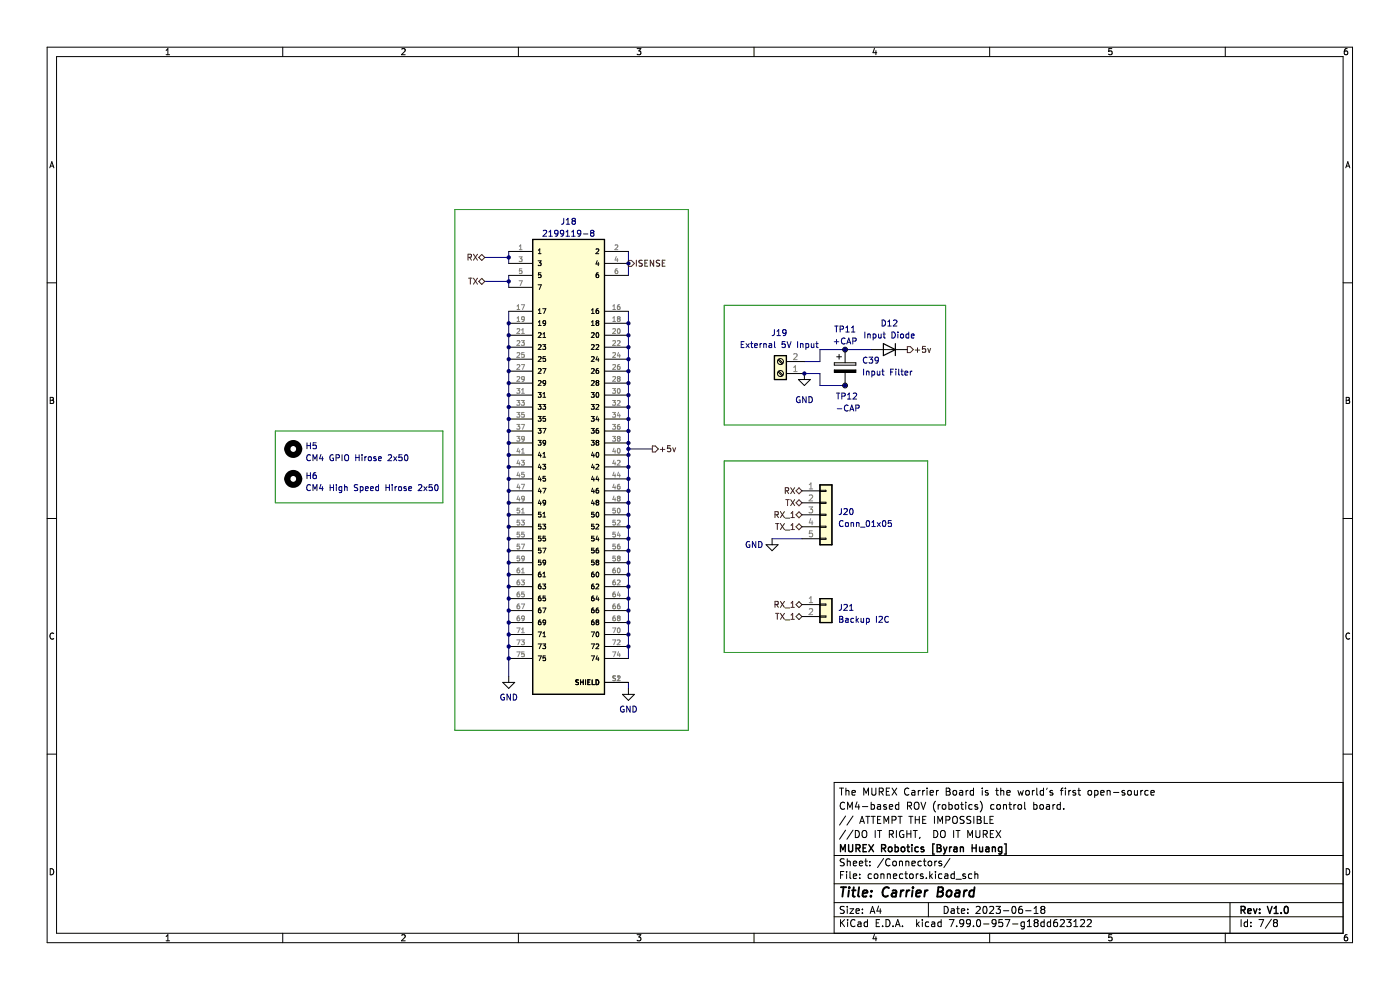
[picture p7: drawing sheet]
<svg xmlns="http://www.w3.org/2000/svg" width="297mm" height="210mm" viewBox="0 0 297 210" stroke-linecap="round" stroke-linejoin="round" font-family="sans-serif">
<g fill="none" stroke="#000" stroke-width=".21">
<path d="M10 10h276.9v190h-276.9zM12 12h272.9v186h-272.9zM35.2 11.6h.8M35.2 10.7l.4-.4v1.3M60 10v2M85.2 10.4l.5-.1 .3 .4-.8 .9h.8M110 10v2M135.2 10.3h.8l-.5 .5 .4 .1v.6l-.2 .1-.5-.1M160 10v2M185.5 10.2l-.3 1h.8M185.8 10.7v.9M209.9 10v2"/>
<path d="M235.9 10.3h-.7v.6h.6l.1 .6-.2 .1-.5-.1M259.9 10v2M285.8 10.3l-.4 .1-.2 .2v.8l.2 .2 .5-.1-.1-.6-.4-.1-.2 .3M10.6 35.6l.4-1.3 .4 1.3M10.7 35.2h.6M285.5 35.6l.4-1.3 .5 1.3M285.6 35.2h.6M10 60h2M284.9 60h2M10.7 84.3h.4l.2 .2-.2 .4 .2 .1 .1 .3-.2 .3h-.5zM10.7 84.9h.4M285.6 84.3h.4l.3 .2-.3 .4 .3 .1v.3l-.2 .3h-.5z"/>
<path d="M285.6 84.9h.4M10 110h2M284.9 110h2M11.4 134.4a.58 .58 0 0 0-.8 .5 .58 .58 0 0 0 .8 .6M286.3 134.4a.58 .58 0 0 0-.8 .5 .58 .58 0 0 0 .8 .6M10 160h2M284.9 160h2M178.1 167.2h.9M178.5 167.2v1.5M179.2 170.3a.71 .71 0 0 0-1 .5 .71 .71 0 0 0 .7 .9l.3-.2M179.4 176.1l-1.3 1.9M179.4 173.1l-1.3 1.9"/>
<path d="M179.5 167.8l.2-.1h.3l.1 1M179.5 167.2v1.5M179.8 171.7v-1.5l.5 1 .5-1v1.5M180.7 168.2l.8-.2-.1-.3h-.4l-.3 .2 .1 .7h.6M181 176.1l-1.3 1.9M181 173.1l-1.3 1.9M181.5 176.2a.76 .76 0 0 1 .8 .7 .76 .76 0 0 1-.8 .8zM181.8 170.1l-.3 1.1h.9M182.2 170.7v1M182.4 174.7l.5-1.5 .5 1.5M182.5 174.2h.7M183 176.4l.2-.2a.5 .5 0 0 1 .7 .5v.5a.5 .5 0 0 1-.5 .5 .5 .5 0 0 1-.5-.5z"/>
<path d="M183 171.1h1.1M183.2 168.7v-1.5l.5 1 .5-1v1.5M183.7 173.2h.8M184.1 173.2v1.5M184.8 170.7h.4l.3 .3-.1 .6h-.6M184.8 173.2h.9M184.8 170.2v1.5M185 167.2v1.2l.2 .3 .5-.1 .1-.2v-1.2M185.2 173.2v1.5M185.7 176.2v1.5M186.2 176.2h.8M186.2 170.7h.5l.1 1"/>
<path d="M186.2 173.9h.5M186.5 168l.7-.1 .2-.2-.1-.4-.8-.1v1.5M186.6 176.2v1.5M186.8 171l-.5 .1-.2 .2 .2 .4 .5-.1M186.9 168l.5 .7M186.9 173.2h-.7v1.5h.7M187.5 174.7v-1.5l.5 1 .5-1v1.5M188 170.7h-.3l-.2 .2v.2l.5 .1v.4h-.5M188 167.9h.5M188.7 171.2l.7-.2-.1-.3h-.4l-.2 .2v.7h.6M188.7 177l.7-.1 .1-.2v-.4l-.8-.1v1.5M188.7 167.2h-.7v1.5h.7"/>
<path d="M189 177l.5 .7M189.2 167.2l1 1.5M189.2 174l.8-.1 .1-.2-.1-.4-.8-.1v1.5M190.2 176.2v1.5M190.2 167.2l-1 1.5M190.5 173.2h.9M190.7 170.7h-.5l-.2 .3 .1 .6h.6M190.7 170.2v1.5M191 173.2v1.5M191.7 176.2a.7 .7 0 0 0-.9 .7 .7 .7 0 0 0 .9 .7v-.6h-.2M192.4 176.2v1.5M192.4 176.9h.8"/>
<path d="M192.5 171l.7-.1 .2-.2-.1-.4-.8-.1v1.5M192.8 167.3a.71 .71 0 0 0-1 .5 .71 .71 0 0 0 .7 .9l.3-.2M192.8 173.2h.9M192.9 171l.5 .7M193.2 176.2v1.5M193.2 173.2v1.5M193.5 167.7h.5l.1 1M193.7 176.2h.9M194 170.4l.3-.2a.5 .5 0 0 1 .7 .5v.5a.5 .5 0 0 1-.5 .5 .5 .5 0 0 1-.5-.5zM194.1 168l-.5 .1-.2 .2 .2 .4 .5-.1M194.2 176.2v1.5M194.2 173.2v1.5"/>
<path d="M194.2 173.9h.8M194.8 167.7v1M195 173.2v1.5M195.2 177.6l-.2 .3M195.2 167.7l-.4 .3M195.4 170.2l.5 1.5 .5-1.5M195.7 167.7v1M195.7 173.9h.5M196.2 167.7l-.5 .3M196.5 173.2h-.8v1.5h.8M196.7 167.2v.1M196.7 167.7v1"/>
<path d="M197.3 168.2l.7-.2v-.3h-.5l-.2 .2 .1 .7h.6M198.1 176.2a.76 .76 0 0 1 .9 .7 .76 .76 0 0 1-.9 .8zM198.2 173.2v1.5M198.5 170a1.72 1.72 0 0 0 0 2.2M198.7 167.7v1M199 174.7v-1.5l.5 1 .5-1v1.5M199 170.7v1M199.1 167.7l-.4 .3M199.5 170.7l-.5 .3M199.6 176.4l.3-.2a.5 .5 0 0 1 .6 .5v.5a.5 .5 0 0 1-.5 .5 .5 .5 0 0 1-.5-.5zM200 170.7h.4l.3 .3v.4l-.3 .3-.4-.1-.1-.2zM200.7 174l.7-.1 .1-.2v-.4l-.8-.1v1.5"/>
<path d="M200.7 167.2h.5l.3 .3-.3 .4 .3 .1 .1 .4-.3 .3h-.6zM200.7 167.9h.5M201.3 170.7h.4l.3 .3-.1 .6h-.6M201.3 170.2v1.5M202.2 173.4l.3-.2a.5 .5 0 0 1 .6 .5v.5a.5 .5 0 0 1-.5 .5 .5 .5 0 0 1-.5-.5zM202.2 167.8l.3-.1 .4 .1 .1 .6-.2 .2-.3 .1-.3-.2zM202.3 176.2v1.5M202.7 170.8l.2-.1 .4 .1 .1 .6-.2 .2-.3 .1-.2-.2zM202.8 176.2h.9M203.2 176.2v1.5M203.6 167.7h.6v1M203.8 170.7h.6"/>
<path d="M204 170.2v1.3l.4 .2M204.2 168l-.5 .1-.2 .2 .2 .4 .5-.1M204.5 173.2h-.6l-.2 .1v.4l.7 .3 .1 .4-.3 .3-.5-.1M204.9 170.2v.1M204.9 170.7v1M204.9 167.7v1M205.3 177.7v-1.5l.5 1 .5-1v1.5M205.4 167.7l-.5 .3M205.9 173.2h-.5l-.2 .1v.4l.6 .3 .1 .4-.2 .3-.6-.1M206.2 170.7h-.4l-.3 .3 .2 .6h.5M206.5 167.2v1.5M206.5 167.7h-.4l-.3 .3 .1 .6h.6"/>
<path d="M206.6 173.2v1.5M207 176.2v1.2l.3 .3 .4-.1 .2-.2v-1.2M207.3 173.2h.5l.3 .3-.3 .4 .3 .1 .1 .4-.3 .3h-.6zM207.3 173.9h.5M207.4 170.7h-.4l-.2 .2 .1 .2 .5 .1v.4h-.6M207.9 170a1.72 1.72 0 0 1 0 2.2M208.4 167.2v.1M208.4 167.7v1M208.6 177l.7-.1 .1-.2v-.4l-.8-.1v1.5M208.8 173.2v1.5h.7M208.9 177l.5 .7M209.6 167.7h-.4l-.2 .2 .1 .2 .5 .1v.4h-.6"/>
<path d="M210 173.9h.5M210.1 176.9h.5M210.7 173.2h-.7v1.5h.7M210.8 176.2h-.7v1.5h.7M210.9 170.7h-.5l-.2 .3 .1 .6h.6M211.2 167.7h.6M211.3 176.2l1 1.5M211.4 167.2v1.3l.4 .2M211.5 170.8l.2-.1 .5 .1v.6l-.1 .2-.4 .1-.2-.2zM212.3 167.8l.2-.1h.4v1M212.3 167.2v1.5M212.3 176.2l-1 1.5"/>
<path d="M212.9 170.8l.2-.1h.3l.1 1M212.9 170.7v1M213.6 168.2l.7-.2-.1-.3h-.4l-.2 .2 .1 .7h.5M214 170.7h.6M214.2 170.2v1.3l.4 .2M215.1 170.7v1M215.5 170.7l-.4 .3M215.9 167.7l.3 1 .3-.7 .3 .7 .3-1M216 170.8l.2-.1 .5 .1v.6l-.1 .2-.4 .1-.2-.2zM217.4 170.2v1.3l.2 .2M217.7 167.8l.2-.1 .4 .1 .1 .6-.2 .2-.3 .1-.2-.2zM219 167.7v1"/>
<path d="M219.3 170.7h.4l.3 .3-.1 .6h-.6M219.3 170.2v1.5M219.4 167.7l-.4 .3M219.9 167.2v1.3l.3 .2M220.7 170.7h.4l.3 .3v.4l-.3 .3-.4-.1-.1-.2zM221.4 167.7h-.5l-.2 .3 .1 .6h.6M221.4 167.2v1.5M222 170.7h.6l.1 1M222.2 167.2l-.2 .3M222.7 171l-.5 .1-.3 .2 .3 .4 .5-.1M223.3 167.7h-.4l-.2 .2 .1 .2 .5 .1v.4h-.6M223.4 170.7v1"/>
<path d="M223.8 170.7l-.4 .3M224.9 170.7h-.4l-.3 .3 .2 .6h.5M224.9 170.2v1.5M224.9 167.7h.6M225.5 167.2l-.3 .2v1.3M225.7 171.5v.2M226 167.2v.1M226 167.7v1M226.7 167.7v1M227.2 167.7l-.5 .3M228.2 167.7h-.4l-.2 .2 .1 .2 .5 .1v.4h-.6M228.7 167.7h.5"/>
<path d="M228.9 167.2v1.3l.3 .2M230.9 167.8l.2-.1 .4 .1 .1 .6-.2 .2-.3 .1-.2-.2zM232.2 167.7h.5l.2 .3-.1 .6h-.6M232.2 167.7v1.5M233.5 168.2l.7-.2v-.3h-.5l-.2 .2 .1 .7h.6M234.9 167.8l.2-.1h.3l.1 1M234.9 167.7v1M236.2 168.1h1.2M238.6 167.7h-.4l-.2 .2 .1 .2 .5 .1v.4h-.6M239.4 167.7h.3l.3 .3v.4l-.3 .3-.3-.1-.2-.2zM240.7 167.7v.9l.4 .1 .2-.2M241.3 167.7v1"/>
<path d="M242 167.7v1M242.4 167.7l-.4 .3M243.6 167.7h-.4l-.3 .3 .1 .6h.6M244.2 168.2l.7-.2-.1-.3h-.4l-.2 .2v.7h.6M284.9 166h-107.9v32M10.7 184.3a.66 .66 0 0 1 .7 .6 .66 .66 0 0 1-.7 .7zM35.2 198.6l.4-.3v1.3M35.2 199.6h.8M60 198v2M85.2 198.4l.5-.1 .3 .3-.8 1h.8M110 198v2M135.2 198.3h.8l-.5 .5 .4 .1v.5l-.2 .2-.5-.2"/>
<path d="M160 198v2M177 194.5h107.9M177 191.5h107.9M177 187.5h107.9M177 181.5h107.9M178.3 185.6h.5M178.3 195.1v1.5M178.5 195.7l.7 .9M179 184.9h-.7v1.5M179.1 192.3h-.6l-.2 .1v.4l.7 .3 .1 .4-.3 .3-.6-.1M179.1 182.2h-.6l-.2 .1v.4l.7 .3 .1 .4-.3 .3-.6-.1M179.2 195.1l-.9 .8"/>
<path d="M179.6 184.9v.1M179.6 185.4v1M179.7 182.2v1.5M179.7 192.3v.1M179.7 192.8v1M179.7 182.8l.3-.1h.3l.1 1M179.8 195.1v.1M179.8 195.6v1M180.3 192.8h.8l-.8 1h.8M180.3 184.9v1.2l.2 .3M181 185.9l.7-.2v-.3h-.5l-.2 .2 .1 .7h.6M181 183.2l.7-.2v-.3h-.5l-.2 .2 .1 .7h.6"/>
<path d="M181.4 195.2a.71 .71 0 0 0-1 .5 .71 .71 0 0 0 .7 .9l.3-.2M181.6 193.3l.7-.2-.1-.3h-.4l-.2 .2 .1 .7h.5M182 195.6h.6l.1 1M182.3 183.2l.7-.2v-.3h-.5l-.2 .2 .1 .7h.6M182.4 186.2v.2M182.4 185.4v.2M182.7 195.9l-.5 .1-.2 .2 .2 .4 .5-.1M183 193.6v.2M183 192.8v.2M183.5 182.7h.5M183.7 182.2v1.2l.3 .3M184 195.6h-.4l-.3 .2 .2 .7h.5"/>
<path d="M184 195.1v1.5M184.5 183.5v.2M184.5 182.7v.2M184.6 193.8l.5-1.5 .5 1.5M184.7 193.3h.8M184.9 185.4h-.4l-.3 .2 .1 .7h.6M185.5 198.2l-.3 .9h.8M185.6 185.4h.4l.2 .2v.5l-.2 .3-.4-.1-.1-.2zM185.8 198.7v.9M185.9 195.8h.5M186.4 192.2l-.4 1.1h1M186.6 195.1h-.7v1.5h.7"/>
<path d="M186.7 192.8v1M186.9 185.5l.2-.1h.4v1M186.9 185.4v1M187.2 196.4v.2M187.5 182.1l-1.3 1.9M188 195.1a.76 .76 0 0 1 .8 .7 .76 .76 0 0 1-.8 .8zM188.2 185.5l.3-.1h.3l.1 1M188.2 185.4v1M188.8 182.3a.71 .71 0 0 0-1 .5 .71 .71 0 0 0 .7 .9l.3-.2M189.5 196.4v.2M189.5 182.7h.4l.3 .2v.5l-.3 .3-.4-.1-.1-.2zM189.5 185.9l.7-.2v-.3h-.5l-.2 .2 .1 .7h.6"/>
<path d="M190 196.6l.5-1.5 .5 1.5M190.1 196.1h.7M190.8 182.8l.2-.1h.4l.1 1M190.8 182.7v1M191.5 196.4v.2M191.5 185.4h-.4l-.3 .2 .2 .7h.5M192 185.4h.5M192.2 184.9v1.2l.3 .3M192.2 182.7v1M192.2 182.8l.2-.1h.3l.1 1M193 185.5l.2-.1 .5 .1v.6l-.1 .2-.4 .1-.2-.2zM193.5 183.2l.7-.2-.1-.3h-.4l-.2 .2v.7h.6"/>
<path d="M194.4 185.4v1M194.5 195.1v1.5M194.6 196l.4 .6M194.8 185.4l-.4 .2M195 195.6l-.5 .5M195.5 182.7h-.5l-.3 .2 .2 .7h.6M195.7 195.1v.1M195.7 195.6v1M195.8 185.4h-.3l-.3 .2 .1 .2 .5 .1v.4h-.6M195.9 182.7h.6M196.1 182.2v1.2l.4 .3M196.5 186.2v.2"/>
<path d="M197 182.8l.2-.1 .4 .1 .1 .6-.2 .2-.3 .1-.2-.2zM197 191.5v3M197 195.6h-.4l-.3 .2 .2 .7h.5M197.2 184.9v1.5M197.4 185.8l.4 .6M197.7 195.6h.5l.1 1M197.8 185.4l-.6 .5M198.3 182.7v1M198.3 195.9l-.5 .1-.2 .2 .2 .4 .5-.1M198.5 184.9v.1M198.5 185.4v1M198.7 182.7l-.4 .2"/>
<path d="M199.7 195.6h-.5l-.2 .2 .1 .7h.6M199.7 195.1v1.5M199.7 182.7h-.3l-.2 .2v.2l.5 .1v.4h-.5M199.8 185.4h-.4l-.3 .2 .1 .7h.6M200.3 192.3a.76 .76 0 0 1 .9 .7 .76 .76 0 0 1-.9 .8zM200.5 185.4h.5l.1 1M201.1 185.7l-.5 .1-.2 .2 .2 .4 .5-.1M201.4 195.1h1l-.7 1.5M201.5 182.1l-1.3 1.9M201.8 192.8h.6l.1 1M202.5 184.9v1.5M202.5 185.4h-.5l-.3 .2 .2 .7h.6"/>
<path d="M202.5 193.1l-.5 .1-.3 .2 .3 .4 .5-.1M202.8 186.5h1.1M202.9 192.8h.6M203 196.4v.2M203.2 192.3v1.2l.3 .3M203.9 193.3l.8-.2-.1-.3h-.4l-.3 .2 .1 .7h.6M204.4 195.7l-.2 .3h-.3l-.3-.3v-.4l.3-.2h.4l.1 .2a1 1 0 0 1-.4 1.3h-.3M204.8 185.4h-.4l-.2 .2 .1 .2 .5 .1v.4h-.6M205.3 193.6v.2M205.3 192.8v.2M205.9 195.7l-.3 .3h-.3l-.3-.3v-.4l.3-.2h.4l.2 .2a1 1 0 0 1-.5 1.3h-.2M206.2 185.4h-.5l-.3 .2 .2 .7h.6"/>
<path d="M206.5 196.4v.2M206.8 185.5l.2-.1h.4v1M206.8 184.9v1.5M207.1 192.4l.6-.1 .2 .4-.9 1.1h.9M207.3 195.2l.2-.1a.8 .8 0 0 1 .5 .7 .8 .8 0 0 1-.5 .8l-.3-.6zM208.7 192.4l.2-.1a.8 .8 0 0 1 .5 .7 .8 .8 0 0 1-.5 .8l-.4-.6zM208.7 196h1.1M209.9 198v2M209.9 192.4l.6-.1 .3 .4-.9 1.1h.9M211.3 192.3h.9l-.5 .5 .5 .2v.6l-.3 .2-.6-.2M211.3 195.7l-.3 .3h-.3l-.3-.3v-.4l.3-.2h.5l.1 .2a1 1 0 0 1-.4 1.3h-.3M212.7 195.1h-.8v.7l.2-.2 .5 .1 .1 .2v.5l-.3 .2-.5-.2"/>
<path d="M212.9 193.2h1.1M213.2 195.1h1l-.6 1.5M214.8 192.4l.2-.1a.8 .8 0 0 1 .5 .7 .8 .8 0 0 1-.5 .8l-.3-.6zM214.8 196h1.1M216.8 192.3h-.4a1.01 1.01 0 0 0 0 1.5l.5-.2v-.5l-.2-.3-.5 .1-.1 .2M217.3 195.6h-.4l-.3 .2 .1 .7h.6M217.3 195.6v1.2l-.3 .3-.3-.1M217.6 193.2h1.1M217.9 196.6h.9M217.9 195.5l.5-.4v1.5M219.4 193.8h.8M219.4 192.7l.4-.4v1.5"/>
<path d="M219.7 195.7l-.3 .3v.3l.3 .3 .4-.1 .1-.2v-.5l-.3-.1M219.7 195.7l-.3-.3 .3-.3h.4l.1 .2-.3 .4M219.7 195.7h.2M221.1 192.9l-.3-.3 .3-.3h.4l.2 .2-.3 .4M221.1 192.9l-.3 .3v.3l.3 .3 .4-.1 .2-.2-.1-.5-.2-.1M221.1 192.9h.3M221.5 195.6h-.4l-.3 .2 .1 .7h.6M221.5 195.1v1.5M222.9 195.6h-.5l-.2 .2 .1 .7h.6M222.9 195.1v1.5M224.2 195.1h-.4a1.01 1.01 0 0 0 0 1.5l.5-.2 .1-.5-.3-.3-.4 .1-.2 .2M224.9 195.2l.6-.1 .3 .4-.9 1.1h.9"/>
<path d="M226.3 195.1h.9l-.5 .5 .5 .2v.6l-.3 .2-.6-.2M227.8 196.6h.9M227.8 195.5l.4-.4v1.5M229.2 195.2l.6-.1 .3 .4-.9 1.1h.9M230.7 195.2l.5-.1 .3 .4-.9 1.1h.9M235.9 198.3h-.7v.6l.6-.1 .1 .6-.2 .2-.5-.2M259.9 198v2M260.9 191.5v6.5M263.3 195.1v1.5M264.6 195.6h-.4l-.3 .2 .2 .7h.5M264.6 195.1v1.5M265.4 196.4v.2"/>
<path d="M265.4 195.6v.2M267.1 195.1h1l-.7 1.5M269.7 195l-1.3 1.9M270.4 195.7l-.3 .3v.3l.3 .3 .5-.1 .1-.2-.1-.5-.2-.1M270.4 195.7l-.3-.3 .3-.3h.5l.1 .2-.3 .4M270.4 195.7h.3M285.6 184.3a.66 .66 0 0 1 .7 .6 .66 .66 0 0 1-.7 .7zM285.8 198.3h-.4l-.2 .3v.7l.2 .3 .5-.2-.1-.6h-.4l-.2 .2"/>
</g>
<g fill="none" stroke="#000" stroke-width=".3">
<path d="M180 179.2v1.2l.3 .3 .4-.1 .2-.2v-1.2M181.6 180l.7-.1 .2-.2-.1-.4-.8-.1v1.5M182 180l.5 .7M183.1 179.9h.5M183.8 179.2h-.7v1.5h.7M184.3 179.2l1 1.5M185.3 179.2l-1 1.5M187 180l.7-.1 .2-.2-.1-.4-.8-.1v1.5M187.4 180l.5 .7M188.6 179.7h.4l.2 .3v.4l-.2 .3-.4-.1-.1-.2zM189.9 179.7h.4l.3 .3-.1 .6h-.6M189.9 179.2v1.5"/>
<path d="M191.2 179.8l.3-.1 .4 .1 .1 .6-.2 .2-.3 .1-.3-.2zM192.4 179.7h.6M192.6 179.2v1.3l.4 .2M193.5 179.2v.1M193.5 179.7v1M194.8 179.7h-.4l-.3 .3 .1 .6h.6M196 179.7h-.4l-.2 .2 .1 .2 .5 .1v.4h-.6M198.2 179h-.3v2.2h.3M198.8 179.2h.5l.3 .3-.3 .4 .3 .1 .1 .4-.3 .3h-.6zM198.8 179.9h.5M200.2 179.7l.3 1M200.9 179.7l-.4 1"/>
<path d="M201.5 179.7v1M201.9 179.7l-.4 .3M202.4 179.7h.5l.1 1M203.7 179.8l.2-.1h.4l.1 1M203.7 179.7v1M206.2 179.9h.9M206.2 179.2v1.5M207.1 179.2v1.5M207.8 179.7l.1 .9 .3 .1 .2-.2M208.4 179.7v1M209.2 179.7h.5l.1 1M210.5 179.8l.2-.1h.4l.1 1"/>
<path d="M210.5 179.7v1M212.5 179.7h-.4l-.3 .3 .1 .6h.6M212.5 179.7v1.2l-.3 .3-.3-.1M213.1 179h.3v2.2h-.3M178.3 180.7v-1.5l.5 1 .5-1v1.5M200.5 180.7l-.3 .5M203 180l-.5 .1-.2 .2 .2 .4 .5-.1M209.8 180l-.5 .1-.2 .2 .2 .4 .5-.1M263.3 193h.7l.1-.2v-.4l-.8-.1v1.5M263.6 193l.5 .8M264.7 193.3l.7-.2v-.3h-.5l-.2 .2 .1 .7h.6M265.9 192.8l.4 1 .3-1"/>
<path d="M267.2 193.6v.2M267.2 192.8v.2M268.9 192.3l.5 1.5 .5-1.5M270.3 193.8h.8M270.3 192.7l.4-.4v1.5M271.8 193.6v.2M272.6 192.4l.2-.1a.8 .8 0 0 1 .5 .7 .8 .8 0 0 1-.5 .8l-.4-.6z"/>
</g>
<g fill="none" stroke="#000" stroke-width=".4">
<path d="M178.4 188.2h1.1M179 188.2l-.3 2M180.1 188.9l-.2 1.3M180.2 188.2v.2M180.8 188.9h.7M181.1 188.2l-.2 1.7 .1 .2 .3 .1M182.3 188.2l-.3 1.7 .3 .3M183 189.5l1-.2v-.3h-.8l-.2 .9 .2 .3 .6-.1M184.8 190l-.1 .2M184.9 189v.1M188.6 188.4a.88 .88 0 0 0-1 0 .88 .88 0 0 0-.4 .9 .69 .69 0 0 0 .3 .8 .69 .69 0 0 0 .9-.1M189.3 189h.8l-.1 1.2"/>
<path d="M190.2 189.3l-.7 .1a.4 .4 0 0 0-.4 .4 .4 .4 0 0 0 .3 .4l.7-.1M191.2 188.9l-.2 1.3M191.7 188.9l-.4 .1-.2 .2M192.4 188.9l-.2 1.3M193 188.9l-.4 .1-.3 .2M193.6 188.9l-.2 1.3M193.7 188.2v.2M194.4 189.5l.9-.2v-.3h-.8l-.2 .9 .3 .3 .6-.1M196.2 188.9l-.1 1.3M196.8 188.9l-.4 .1-.2 .2M199 189.1h.6M199.1 188.2h.6l.3 .2 .1 .4-.5 .3 .3 .1a.58 .58 0 0 1-.3 1h-.8z"/>
<path d="M201 189.1l.1-.1a.5 .5 0 0 1 .8 .2l-.1 .6-.2 .3a.5 .5 0 0 1-.8-.3zM202.8 189h.7v1.2M203.6 189.3l-.7 .1a.4 .4 0 0 0-.3 .4 .4 .4 0 0 0 .2 .4l.7-.1M204.6 188.9l-.2 1.3M205.2 188.9l-.4 .1-.3 .2M206.7 189a.66 .66 0 0 0-1 .2l-.1 .6 .1 .3h.8M206.7 188.2l-.2 2"/>
</g>
<path d="M113 50.8h15.2v96.5h-15.2z" fill-rule="evenodd" fill="#fffed0"/>
<path d="M113 50.8h15.2v96.5h-15.2z" fill="none" stroke="#000" stroke-width=".25"/>
<path d="M164.3 75.4h2.5v5.1h-2.5z" fill-rule="evenodd" fill="#fffed0"/>
<path d="M164.3 75.4h2.5v5.1h-2.5z" fill="none" stroke="#000" stroke-width=".25"/>
<path d="M173.9 102.9h2.6v12.7h-2.6z" fill-rule="evenodd" fill="#fffed0"/>
<path d="M173.9 102.9h2.6v12.7h-2.6z" fill="none" stroke="#000" stroke-width=".25"/>
<path d="M173.9 127h2.6v5.1h-2.6z" fill-rule="evenodd" fill="#fffed0"/>
<path d="M113 50.8h15.2v96.5h-15.2zM164.3 75.4h2.5v5.1h-2.5zM187.4 72.9l2.5 1.3-2.5 1.2zM189.9 72.9v2.5M173.9 102.9h2.6v12.7h-2.6zM173.9 127h2.6v5.1h-2.6z" fill="none" stroke="#000" stroke-width=".25"/>
<g fill="none" stroke="#000080" stroke-width=".21">
<path d="M102.8 54.6h5.1M102.8 59.7h5.1M107.9 53.3v2.6M107.9 58.4v2.6M119.6 46.3l-.1 1.1-.4 .2M120.1 47.6h.8M120.1 46.7l.4-.4v1.3M121.6 46.8l-.3 .3 .1 .4 .2 .1 .3-.1 .2-.2v-.2l-.3-.3M121.6 46.8l-.3-.2 .3-.3h.2l.3 .2-.3 .3M121.6 46.8h.2M133.3 53.3v5.1M107.9 66v77.5"/>
<path d="M133.3 66v73.7M164.3 69.9l-.1 1.1-.4 .2M164.8 71.2h.8M164.8 70.3l.4-.4v1.3M166.8 70.5l-.3 .2-.3-.1-.1-.6 .4-.1 .3 .3-.1 .7-.2 .2-.3 .1M170.6 79.2h3.3v2.6h5.4M177.1 69.2h.7M177.4 69.2v1.2M178.2 69.8h.6l.1-.5-.7-.1v1.2M179.4 70.4h.8M179.4 69.5l.4-.3v1.2M180.6 70.4h.8"/>
<path d="M180.6 69.5l.4-.3v1.2M183.9 75.9a.56 .56 0 0 0-.8 .5 .56 .56 0 0 0 .8 .5M184.4 75.8h.7l-.4 .4 .4 .2v.5l-.2 .1-.5-.1M184.9 74.2h-11v2.5h-3.3M186.4 76.3l-.3 .2h-.4v-.6l.4-.1 .3 .2-.1 .7-.2 .3h-.4M187.1 67.9a.64 .64 0 0 1 .8 .6 .64 .64 0 0 1-.8 .7zM188.3 69.2h.8M188.3 68.3l.4-.4v1.3M189.6 68l.4-.1 .3 .4-.8 .9h.8M65.1 93.9v1.3M65.1 94.5h.8M65.9 93.9v1.3"/>
<path d="M67.1 93.9h-.6l-.1 .6h.6l.1 .6-.2 .1-.5-.1M133.3 95.2h5.1M177.4 83.4h.8M177.8 83.4v1.2M178.6 84h.6l.1-.5-.7-.1v1.2M179.8 84.6h.7M179.8 83.7l.4-.3v1.2M181 83.5l.5-.1 .2 .3-.8 .9h.8M65.1 100.3v1.2M65.1 100.9h.8M65.9 100.3v1.2M67 100.3h-.4l-.1 .3-.1 .7 .2 .2 .5-.1-.1-.6h-.4l-.2 .2"/>
<path d="M163.8 114.3h6.3M178.5 107.9l-.1 1.1-.4 .2M179 108l.5-.1 .3 .3-.8 1h.8M180.4 108l.1-.1a.68 .68 0 0 1 .5 .6 .68 .68 0 0 1-.5 .7l-.3-.5zM178.5 128.2l-.1 1.1-.4 .2M179 128.3l.5-.1 .3 .4-.8 .9h.8M180.2 129.5h.8M180.2 128.6l.4-.4v1.3M133.3 144.8v1.2"/>
</g>
<path d="M96.5 44.4h49.5v110.5h-49.5zM153.6 64.8h47v25.4h-47zM58.4 91.4h35.6v15.3h-35.6zM153.6 97.8h43.2v40.6h-43.2z" fill="none" stroke="#008000" stroke-width=".21"/>
<g fill="none" stroke="#800000" stroke-width=".21">
<path d="M99.3 54.6l.6-.1 .1-.5-.7-.1v1.3M99.4 59h.7M99.6 54.6l.4 .6M99.8 59v1.3M100.4 53.9l.9 1.3M100.4 59l.9 1.3M101.3 53.9l-.9 1.3M101.3 59l-.9 1.3M102.2 54l.6 .6-.6 .6-.6-.6zM102.2 59l.6 .7-.6 .6-.6-.6zM133.3 55.2h.7l.6 .7-.6 .6h-.7zM135 55.2v1.3"/>
<path d="M136.3 55.3h-.7v.4l.5 .2 .2 .3-.3 .3-.5-.1M136.8 55.8h.4M137.4 55.2h-.6v1.3h.6M138.7 55.2v1.3l-.7-1.3v1.3M139.9 55.3h-.6v.4l.5 .2 .1 .3-.2 .3-.5-.1M140.5 55.8h.4M141.1 55.2h-.6v1.3h.6M192.5 73.5h.6l.7 .7-.7 .6h-.6zM194.2 74.3h.9M194.6 73.8v.9M196.3 73.5h-.6v.6l.6-.1v.6l-.1 .1-.5-.1M196.8 73.9l.3 .8 .3-.8"/>
<path d="M138.4 94.6h.6l.7 .6-.7 .7h-.6zM140.1 95.3h.9M140.6 94.9v.9M142.2 94.6h-.6v.6l.6-.1v.6l-.1 .1-.5-.1M142.7 95l.3 .8 .3-.8M164.4 109.2l.6-.1 .1-.5-.7-.1v1.3M164.5 111.1h.8M164.7 109.2l.4 .6M164.9 111.1v1.2M165.6 111.1l.8 1.2M165.6 108.5l.8 1.3M166.4 111.1l-.8 1.2"/>
<path d="M166.4 108.5l-.8 1.3M166.6 104.1l.6-.1 .1-.4-.7-.2v1.3M166.6 112.4h1M166.6 109.9h1M166.7 106h.7M166.9 104.1l.4 .6M167.1 106v1.2M167.7 103.4l.9 1.3M167.7 106l.9 1.2M167.8 112.3h.7M167.8 108.9l.4-.4v1.3M167.8 111.4l.4-.3v1.2"/>
<path d="M167.8 109.8h.7M168.6 103.4l-.9 1.3M168.6 106l-.9 1.2M168.9 109.2l.6-.6 .6 .6-.6 .6zM169.5 111.1l.6 .6-.6 .7-.6-.7zM169.5 103.5l.6 .6-.6 .7-.6-.7zM169.5 106l.6 .7-.6 .6-.6-.6zM164.4 128.2h.6l.1-.5-.7-.1v1.2M164.5 130.1h.8M164.7 128.2l.4 .6M164.9 130.1v1.3M165.6 127.6l.8 1.2"/>
<path d="M165.6 130.1l.8 1.3M166.4 127.6l-.8 1.2M166.4 130.1l-.8 1.3M166.6 129h1M166.6 131.5h1M167.8 127.9l.4-.3v1.2M167.8 130.5l.4-.4v1.3M167.8 128.8h.7M167.8 131.4h.7M169.5 127.6l.6 .6-.6 .7-.6-.7zM169.5 130.2l.6 .6-.6 .6-.6-.6z"/>
</g>
<g fill="none" stroke="#000" stroke-width="1.3">
<circle cx="62.2" cy="95.2" r="1.27"/>
<circle cx="62.2" cy="101.6" r="1.27"/>
</g>
<g fill="none" stroke="#000084" stroke-width=".21">
<path d="M115.2 49l.5-.2 .3 .4-.8 .9h.8M116.4 50.1h.8M116.4 49.2l.4-.4v1.3M118.4 49.4l-.3 .2h-.3l-.1-.6 .4-.2 .3 .3-.1 .7-.2 .3h-.3M119.6 49.4l-.3 .2h-.3l-.1-.6 .4-.2 .3 .3-.1 .7-.2 .3h-.3M120.1 50.1h.7M120.1 49.2l.3-.4v1.3M121.3 50.1h.7M121.3 49.2l.3-.4v1.3M123.2 49.4l-.2 .2h-.4v-.6l.4-.2 .2 .3v.7l-.2 .3h-.4M123.8 49.6h.9M125.5 49.4l-.2-.3 .2-.3h.3l.2 .3-.2 .3"/>
<path d="M125.5 49.4l-.2 .2v.4l.2 .1h.4l.1-.2v-.3l-.2-.2M125.5 49.4h.3M157.2 73.1h.5M157.8 72.5h-.6v1.2h.6M158.3 72.9l.6 .8M158.9 72.9l-.6 .8M159.2 72.9h.5M159.4 72.5v1l.3 .2M160.1 73.3l.6-.1-.1-.3h-.3l-.2 .2v.6h.5M161.2 72.9v.8M161.6 72.9l-.4 .2M162 73l.5-.1 .1 .8"/>
<path d="M162 72.9v.8M163.2 72.9h.4l.1 .8M163.7 73.2l-.6 .2 .2 .3h.4M164.3 72.5v1l.2 .2M166.6 72.5h-.7v.6l.6-.1 .1 .6-.2 .1-.5-.1M167 72.5l.4 1.2 .4-1.2M169.2 72.5v1.2M169.8 73l.5-.1 .1 .8M169.8 72.9v.8M171 72.9h.3l.3 .2-.2 .6h-.4M171 72.9v1.3M172.1 72.9l.1 .8 .5-.1"/>
<path d="M172.7 72.9v.8M173.1 72.9h.5M173.3 72.5v1l.3 .2M177 72.5h.9M177.5 72v1M179.3 71.8a.56 .56 0 0 0-.8 .5 .56 .56 0 0 0 .8 .5M179.6 73l.5-1.3 .4 1.3M179.8 72.6h.6M180.9 72.4l.6-.1 .1-.5-.7-.1v1.3M183.2 78.3v1.3M183.5 70.4v1.3M183.8 78.7v.9"/>
<path d="M183.8 78.8h.5l.1 .8M184.1 70.9v.8M184.1 71l.5-.1v.8M185 78.8l.3-.1 .3 .3-.2 .5h-.4M185 78.7v1.3M185.2 70.9h.4l.2 .2-.1 .5h-.5M185.2 70.9v1.2M186.1 78.7l.1 .8h.5M186.4 70.9v.7h.5M186.7 78.7v.9M186.9 70.9v.8M187.1 78.7h.5"/>
<path d="M187.3 78.3v1.1l.3 .2M187.3 70.9h.5M187.5 70.4v1.1l.3 .2M189 78.9h.4M189.2 70.4a.64 .64 0 0 1 .7 .7 .64 .64 0 0 1-.7 .6zM189.6 78.3h-.6v1.3M190 78.3v.1M190 78.7v.9M190.5 70.4v.2M190.5 70.9v.8M190.6 78.3v1.1l.2 .2M191.1 71l.2-.1 .3 .1v.6h-.5z"/>
<path d="M191.1 78.7h.5M191.3 78.3v1.1l.3 .2M192 79.1l.6-.1-.1-.2-.3-.1-.2 .2v.6h.5M192.8 70.9h-.4l-.2 .2 .1 .5h.5M192.8 70.4v1.3M193.1 78.7v.9M193.3 71.3l.6-.1v-.3h-.4l-.2 .1 .1 .6h.5M193.5 78.7l-.4 .3M65.9 96.6a.56 .56 0 0 0-.8 .5 .56 .56 0 0 0 .8 .5M66.4 97.7v-1.2l.4 .9 .4-.9v1.2M68.1 96.4l-.3 .9h.8M68.4 96.9v.8"/>
<path d="M70.7 96.5a.58 .58 0 0 0-.7 .6 .58 .58 0 0 0 .7 .5v-.4h-.2M71.3 97.1h.6l.1-.5-.7-.1v1.2M72.6 96.5v1.2M73.2 96.6l.2-.1a.43 .43 0 0 1 .6 .4v.4a.42 .42 0 0 1-.5 .4 .42 .42 0 0 1-.4-.4zM75.5 96.5v1.2M75.5 97.1h.7M76.2 96.5v1.2M76.8 96.5v.1M76.8 96.9v.8M77.4 96.9v.8M77.8 96.9l-.4 .2M78.2 96.9h.3l.3 .2v.4l-.3 .2-.4-.2z"/>
<path d="M79.8 96.9h-.3l-.2 .2v.1l.5 .2v.3h-.5M80.3 97.3l.6-.1-.1-.3h-.3l-.2 .2 .1 .6h.4M82.4 96.6l.4-.1 .3 .3-.8 .9h.8M83.5 96.9l.7 .8M84.2 96.9l-.7 .8M85.3 96.5h-.6l-.1 .6 .6-.1 .1 .6-.2 .1-.5-.1M85.9 96.6l.2-.1a.68 .68 0 0 1 .4 .6 .68 .68 0 0 1-.4 .6l-.3-.5zM169.7 84.2a.58 .58 0 0 0-.8 .6 .58 .58 0 0 0 .8 .5v-.4h-.2M171 84.1v1.3l-.7-1.3v1.3M171.6 84.1a.64 .64 0 0 1 .7 .7 .64 .64 0 0 1-.7 .6zM177.6 86.7h1M179.9 86a.56 .56 0 0 0-.8 .6 .56 .56 0 0 0 .8 .5"/>
<path d="M180.3 87.2l.4-1.3 .4 1.3M180.4 86.8h.6M181.6 86.6l.6-.1v-.5l-.6-.1v1.3M65.9 102.9a.56 .56 0 0 0-.8 .5 .56 .56 0 0 0 .8 .6M66.4 104.1v-1.3l.4 .9 .4-.9v1.3M68.1 102.7l-.3 1h.8M68.4 103.2v.9M70 102.8v1.3M70 103.4h.7M70.7 102.8v1.3M71.4 102.8v.1M71.4 103.2v.9"/>
<path d="M72.5 103.3l-.4-.1-.2 .3 .1 .5h.5M72.5 103.2v1.1l-.2 .2-.3-.1M73.1 102.8v1.3M73.1 103.4l.5-.1 .1 .8M75.9 102.9h-.7v.4l.6 .2 .1 .3-.3 .3-.4-.1M76.4 103.3l.4-.1 .2 .3-.1 .5h-.5M76.4 103.2v1.3M77.5 103.7l.6-.2v-.2l-.4-.1-.2 .2 .1 .6h.5M78.6 103.7l.6-.2v-.2l-.4-.1-.2 .2 .1 .6h.5M80.3 102.8v1.3M80.3 103.3l-.4-.1-.2 .3 .1 .5h.5M81.9 103.4h.7"/>
<path d="M81.9 102.8v1.3M82.6 102.8v1.3M83.2 102.8v.1M83.2 103.2v.9M83.8 103.2v.9M84.2 103.2l-.4 .3M84.6 103.4l.2-.2 .3 .2v.6h-.5zM86.2 103.3l-.3-.1-.2 .2v.2l.5 .1v.3h-.5M86.7 103.7l.6-.2v-.2l-.4-.1-.2 .2 .1 .6h.5M88.8 102.9l.5-.1 .2 .4-.8 .9h.8M89.9 103.2l.7 .9M90.6 103.2l-.7 .9"/>
<path d="M91.7 102.8h-.6l-.1 .6h.6l.1 .6-.2 .1-.5-.1M92.3 102.9l.2-.1a.68 .68 0 0 1 .5 .6 .68 .68 0 0 1-.5 .7l-.3-.5zM159 114.9a.58 .58 0 0 0-.7 .6 .58 .58 0 0 0 .8 .5v-.4h-.3M160.3 114.9v1.2l-.7-1.2v1.2M160.9 114.9a.64 .64 0 0 1 .8 .6 .64 .64 0 0 1-.8 .6zM178.9 110.5a.56 .56 0 0 0-.8 .6 .56 .56 0 0 0 .8 .5M179.4 111l.2-.2 .3 .2v.6h-.5zM180.5 111l.5-.1 .1 .8M180.5 110.8v.9M181.7 111l.5-.1v.8M181.7 110.8v.9M182.5 111.8h1"/>
<path d="M183.9 110.5l.2-.1a.68 .68 0 0 1 .4 .7 .68 .68 0 0 1-.4 .6 .84 .84 0 0 1-.2-1.2zM185 111.7h.7M185 110.8l.3-.4v1.3M186.1 110.8l.7 .9M186.8 110.8l-.7 .9M187.3 110.5l.2-.1a.68 .68 0 0 1 .4 .7 .68 .68 0 0 1-.4 .6l-.3-.5zM189.1 110.4h-.6l-.1 .6h.6l.1 .6-.2 .1-.5-.1M178.1 130.7h.5l.2 .3-.2 .3 .2 .2 .1 .3-.3 .2h-.5zM178.1 131.3h.5M179.4 131.2h.5v.8M179.9 131.5l-.6 .2 .2 .3 .4-.1M181.1 131.2h-.4l-.2 .2 .1 .5h.5"/>
<path d="M181.6 130.7v1.3M181.8 131.5l.3 .5M182.1 131.2l-.5 .4M182.7 131.2v.7h.5M183.2 131.2v.8M183.8 131.2h.4l.2 .2-.1 .5h-.5M183.8 131.2v1.2M185.9 130.7v1.3M186.5 130.9l.5-.2 .2 .4-.8 .9h.8M188.5 130.9a.56 .56 0 0 0-.8 .5 .56 .56 0 0 0 .8 .5M107 147.3a.58 .58 0 0 0-.8 .6 .58 .58 0 0 0 .8 .5v-.4h-.2M108.3 147.2v1.3l-.7-1.3v1.3"/>
<path d="M108.9 147.2a.64 .64 0 0 1 .7 .7 .64 .64 0 0 1-.7 .6zM132.3 149.8a.58 .58 0 0 0-.7 .6 .58 .58 0 0 0 .8 .5v-.4h-.2M133.7 149.8v1.3l-.7-1.3v1.3M134.3 149.8a.64 .64 0 0 1 .7 .6 .64 .64 0 0 1-.7 .7z"/>
</g>
<g fill="none" stroke="#000" stroke-width=".21">
<path d="M107.9 53.3h5.1M107.9 55.9h5.1M107.9 58.4h5.1M114.2 55.3h.6l-.3 .4 .2 .1v.4M114.2 56.2v.1M114.2 53.8h.6M114.2 53.1l.3-.3v1M114.2 56.3h.5M114.7 57.9h-.4l-.1 .5 .5-.1v.5h-.5M114.7 56.2v.1M126.4 52.9l.4-.1 .2 .3-.6 .7h.6M126.7 55.3l-.3 .7h.7"/>
<path d="M126.9 57.9l-.4 .2-.1 .6 .2 .2 .4-.1-.1-.5h-.3l-.2 .1M126.9 55.7v.6M128.2 53.3h5.1M128.2 55.9h5.1M128.2 58.4h5.1M107.9 66h5.1M107.9 68.6h5.1M107.9 71.1h5.1M107.9 73.7h5.1M107.9 76.2h5.1M107.9 78.7h5.1M107.9 61h5.1"/>
<path d="M114.2 60.4h.6l-.4 1M114.2 65.8l.3-.3v1M114.2 68.3l.3-.3v1M114.2 66.5h.6M114.2 69h.6M114.2 70.7l.4-.1 .2 .3-.6 .7h.6M114.2 73.2l.4-.1 .2 .3-.6 .7h.6M114.2 75.7l.4-.1 .2 .3-.6 .8h.6M114.2 78.3l.4-.1 .2 .3-.6 .7h.6M115.1 65.5h.7l-.4 1M115.1 73.1h.7l-.4 .4 .3 .1v.4h-.6M115.1 78.2h.7l-.4 1"/>
<path d="M115.2 71.6h.6M115.2 70.9l.3-.3v1M115.7 75.6h-.5v.5h.5v.5h-.5M115.8 68.5l-.2 .2-.3-.1-.1-.5 .4-.1 .2 .2-.1 .6-.4 .2M125.5 66.5h.6M125.5 65.8l.3-.3v1M125.5 68.3l.3-.3v1M125.5 69h.6M125.5 70.7l.4-.1 .2 .3-.7 .7h.7M125.5 73.2l.4-.1 .2 .3-.7 .7h.7M125.5 75.7l.4-.1 .2 .3-.7 .8h.7M125.5 78.3l.4-.1 .2 .3-.7 .7h.7"/>
<path d="M126.4 73.2l.4-.1 .2 .3-.6 .7h.6M126.5 70.7l.2-.1a.49 .49 0 0 1 .3 .5 .49 .49 0 0 1-.4 .4l-.2-.3zM126.6 68.5l-.2-.2 .2-.3 .4 .2-.2 .3M126.6 68.5l-.2 .2 .2 .3 .4-.2-.2-.3M126.6 68.5h.2M126.7 75.6l-.3 .7h.7M126.9 65.5l-.4 .2-.1 .6 .2 .2 .4-.1-.1-.5h-.3l-.2 .2M126.9 78.2l-.4 .2-.1 .6 .2 .2 .4-.1-.1-.5h-.3l-.2 .2M126.9 76v.7M128.2 66h5.1M128.2 68.6h5.1M128.2 71.1h5.1"/>
<path d="M128.2 73.7h5.1M128.2 76.2h5.1M128.2 78.7h5.1M165.1 76.4l.8 .8M165.1 78.9l.8 .8M165.2 76.2l.9 .8M165.2 78.7l.9 .9M166.8 79.2h3.8v1.3M166.8 76.7h3.8M177 77h4.6v.5h-4.6zM177 78.5h4.6v.5h-4.6zM177.5 75.7h1"/>
<path d="M178 75.2v1M179.3 74.2h.1M179.3 74.2v2.8M179.3 79v2.8M184.9 74.2h7.6M107.9 81.3h5.1M107.9 83.8h5.1M107.9 86.3h5.1M107.9 88.9h5.1M107.9 91.4h5.1M107.9 94h5.1M107.9 96.5h5.1"/>
<path d="M107.9 99h5.1M114.2 83.3h.6l-.3 .3 .2 .1v.5h-.5M114.2 85.8h.6l-.3 .4 .2 .1v.4h-.5M114.2 88.3h.6l-.3 .4 .2 .1v.5h-.5M114.2 90.9h.6l-.3 .4 .2 .1v.4h-.5M114.2 93.4h.6l-.3 .4 .2 .1v.4h-.5M114.2 80.8l.4-.1 .2 .3-.6 .7h.6M114.5 95.9l-.3 .7h.6M114.5 98.5l-.3 .7h.6M114.7 96.3v.7M114.7 98.8v.7M115.1 85.8h.7l-.4 .4 .3 .1v.4h-.6"/>
<path d="M115.1 98.5h.7l-.4 .4 .3 .1v.4h-.6M115.1 90.9h.7l-.4 1M115.2 83.6l.3-.3v1M115.2 96.2l.3-.2v1M115.2 84.3h.6M115.2 97h.6M115.7 88.3h-.5v.5h.5v.5h-.5M115.8 81.2l-.2 .2-.3-.1-.1-.5 .4-.1 .2 .2-.1 .6-.4 .2M115.8 93.9l-.2 .1h-.3l-.1-.5 .4-.1 .2 .2-.1 .6-.4 .2M125.4 83.3h.7l-.4 .3 .3 .1v.5h-.6M125.4 85.8h.7l-.4 .4 .3 .1v.4h-.6M125.4 88.3h.7l-.4 .4 .3 .1v.5h-.6"/>
<path d="M125.4 90.9h.7l-.4 .4 .3 .1v.4h-.6M125.4 93.4h.7l-.4 .4 .3 .1v.4h-.6M125.5 80.8l.4-.1 .2 .3-.7 .7h.7M125.7 95.9l-.2 .7h.6M125.7 98.5l-.2 .7h.6M126 96.3v.7M126 98.8v.7M126.4 85.9l.4-.1 .2 .3-.6 .7h.6M126.4 98.6l.4-.1 .2 .3-.6 .7h.6M126.5 83.4l.2-.1a.49 .49 0 0 1 .3 .5 .49 .49 0 0 1-.4 .4l-.2-.3zM126.5 96.1l.2-.1a.49 .49 0 0 1 .3 .5 .49 .49 0 0 1-.4 .4l-.2-.3zM126.6 81.2l-.2-.2 .2-.3 .4 .2-.2 .3"/>
<path d="M126.6 81.2l-.2 .2 .2 .3 .4-.2-.2-.3M126.6 93.9l-.2-.2 .2-.3 .4 .2-.2 .3M126.6 93.9l-.2 .1 .2 .4 .4-.2-.2-.3M126.6 81.2h.2M126.6 93.9h.2M126.7 88.3l-.3 .7h.7M126.9 90.9l-.4 .2-.1 .6 .2 .2 .4-.1-.1-.5h-.3l-.2 .2M126.9 88.7v.7M128.2 81.3h5.1M128.2 83.8h5.1M128.2 86.3h5.1M128.2 88.9h5.1"/>
<path d="M128.2 91.4h5.1M128.2 94h5.1M128.2 96.5h5.1M128.2 99h5.1M169.4 80.5h2.5l-1.3 1.3zM179.3 81.8h.1M107.9 101.6h5.1M107.9 104.1h5.1M107.9 106.7h5.1M107.9 109.2h5.1M107.9 111.7h5.1M107.9 114.3h5.1"/>
<path d="M107.9 116.8h5.1M107.9 119.4h5.1M114.2 119.7l.5 .1M114.5 101l-.3 .7h.6M114.5 103.5l-.3 .8h.6M114.5 106.1l-.3 .7h.6M114.7 101.4v.7M114.7 103.9v.7M114.7 106.5v.6M114.7 116.7v.1M114.7 108.7h-.4l-.1 .4h.5v.5h-.5M114.7 111.2h-.4l-.1 .5 .5-.1v.5h-.5"/>
<path d="M114.7 113.7h-.4l-.1 .5h.5v.5h-.5M114.7 116.8v.4h-.5M114.7 118.8h-.4l-.1 .5 .5-.1v.5M114.7 116.3h-.4l-.1 .5 .5-.1M114.7 119.7v.1M115.1 111.2h.7l-.4 .4 .3 .1v.4h-.6M115.1 103.6h.7l-.4 1M115.1 116.3h.7l-.4 1M115.2 108.9l.3-.2v1M115.2 109.7h.6M115.7 101h-.5v.5h.5v.5h-.5M115.7 113.7h-.5v.5h.5v.5h-.5"/>
<path d="M115.8 106.6l-.2 .1h-.3l-.1-.5 .4-.1 .2 .2-.1 .6-.4 .2M115.8 119.2l-.2 .2h-.3l-.1-.5 .4-.1 .2 .2-.1 .6-.4 .2M125.7 101l-.2 .7h.6M125.7 103.5l-.2 .8h.6M125.7 106.1l-.2 .7h.6M126 101.4v.7M126 103.9v.7M126 106.5v.6M126 108.7h-.5v.4h.5v.5h-.5M126 111.2h-.5v.5l.5-.1v.5h-.5M126 113.7h-.5v.5h.5v.5h-.5M126 116.3h-.5v.5l.5-.1v.5h-.5"/>
<path d="M126 118.8h-.5v.5l.5-.1v.5h-.5M126.4 106.3v.1M126.4 111.3l.4-.1 .2 .3-.6 .7h.6M126.4 106.4l.2 .2M126.4 106.3l.2-.2 .4 .2M126.5 108.8l.2-.1a.49 .49 0 0 1 .3 .5 .49 .49 0 0 1-.4 .4l-.2-.3zM126.6 106.6l-.2 .1 .2 .4 .4-.2-.2-.3M126.6 119.2l-.2-.1 .2-.3 .4 .2-.2 .2M126.6 119.2l-.2 .2 .2 .4 .4-.2-.2-.4M126.6 106.6h.2M126.6 119.2h.2M126.7 101l-.3 .7h.7"/>
<path d="M126.7 113.7l-.3 .7h.7M126.9 103.6l-.4 .2-.1 .6 .2 .2 .4-.1-.1-.5h-.3l-.2 .2M126.9 116.3l-.4 .2-.1 .6 .2 .2 .4-.1-.1-.5h-.3l-.2 .2M126.9 101.4v.7M126.9 114.1v.7M127 106.3v.1M127 106.4l-.2 .2M128.2 101.6h5.1M128.2 104.1h5.1M128.2 106.7h5.1M128.2 109.2h5.1M128.2 111.7h5.1"/>
<path d="M128.2 114.3h5.1M128.2 116.8h5.1M128.2 119.4h5.1M162.5 115.6h2.6l-1.3 1.2zM163.8 114.3v1.3M170.1 104.1h3.8M170.1 106.7h3.8M170.1 109.2h3.8M170.1 111.7h3.8M170.1 114.3h3.8M173.9 104h1.3v.3h-1.3zM173.9 106.5h1.3v.3h-1.3z"/>
<path d="M173.9 114.2h1.3v.2h-1.3zM173.9 109.1h1.3v.2h-1.3zM173.9 111.6h1.3v.3h-1.3zM107.9 121.9h5.1M107.9 124.4h5.1M107.9 127h5.1M107.9 129.5h5.1M107.9 132.1h5.1M107.9 134.6h5.1M107.9 137.1h5.1M107.9 139.7h5.1M114.2 134h.6l-.4 1.1"/>
<path d="M114.2 136.6h.6l-.4 1M114.2 139.1h.6l-.4 1M114.7 121.4l-.4 .2-.1 .6 .2 .2 .3-.1v-.5l-.3-.1-.2 .2M114.7 123.9l-.4 .2-.1 .6 .2 .2 .3-.1v-.5h-.3l-.2 .2M114.7 126.4l-.4 .3-.1 .6 .2 .1h.3v-.5l-.3-.1-.2 .2M114.7 129l-.4 .2-.1 .6 .2 .2 .3-.1v-.5h-.3l-.2 .2M114.7 131.5l-.4 .3-.1 .5 .2 .2 .3-.1v-.5h-.3l-.2 .2M115.1 123.9h.7l-.4 .4 .3 .1v.4h-.6M115.1 136.6h.7l-.4 .4 .3 .1v.4h-.6M115.1 129h.7l-.4 1M115.2 121.6l.3-.2v1M115.2 134.3l.3-.3v1.1"/>
<path d="M115.2 122.4h.6M115.2 135.1h.6M115.7 126.4h-.5v.5h.5v.5h-.5M115.7 139.1h-.5v.5h.5v.4h-.5M115.8 131.9l-.2 .2h-.3l-.1-.5 .4-.1 .2 .2-.1 .6-.4 .2M125.4 134h.7l-.4 1.1M125.4 136.6h.7l-.4 1M125.4 139.1h.7l-.4 1M126 121.4l-.5 .2v.6l.2 .2 .3-.1v-.5l-.3-.1-.2 .2M126 123.9l-.5 .2v.6l.2 .2 .3-.1v-.5h-.3l-.2 .2M126 126.4l-.5 .3v.6l.2 .1h.3v-.5l-.3-.1-.2 .2M126 129l-.5 .2v.6l.2 .2 .3-.1v-.5h-.3l-.2 .2"/>
<path d="M126 131.5l-.5 .3v.5l.2 .2 .3-.1v-.5h-.3l-.2 .2M126.4 124l.4-.1 .2 .3-.6 .7h.6M126.4 136.7l.4-.1 .2 .3-.6 .7h.6M126.5 121.4h.2a.49 .49 0 0 1 .3 .5 .49 .49 0 0 1-.4 .4l-.2-.3zM126.5 134.1l.2-.1a.49 .49 0 0 1 .3 .6 .49 .49 0 0 1-.4 .4l-.2-.3zM126.6 131.9l-.2-.1 .2-.3 .4 .2-.2 .2M126.6 131.9l-.2 .2 .2 .4 .4-.2-.2-.4M126.6 131.9h.2M126.7 126.4l-.3 .7h.7M126.7 139.1l-.3 .7h.7M126.9 129l-.4 .2-.1 .6 .2 .2 .4-.1-.1-.5h-.3l-.2 .2M126.9 126.8v.6"/>
<path d="M126.9 139.5v.6M128.2 121.9h5.1M128.2 124.4h5.1M128.2 127h5.1M128.2 129.5h5.1M128.2 132.1h5.1M128.2 134.6h5.1M128.2 137.1h5.1M128.2 139.7h5.1M170.1 128.2h3.8M170.1 130.8h3.8M173.9 128.1h1.3v.3h-1.3z"/>
<path d="M173.9 130.7h1.3v.2h-1.3zM106.7 144.8h2.5l-1.3 1.2zM107.9 143.5v1.3M122.7 144.3h-.5a.42 .42 0 0 0 .5 .5l-.1 .4h-.5M123.2 144.2v1M123.2 144.7h.5M123.7 144.2v1M124.2 144.2v1M124.7 144.7h.3M125.2 144.2h-.5v1h.5M125.6 144.2v1h.5M126.4 144.2a.51 .51 0 0 1 .6 .5 .51 .51 0 0 1-.6 .5z"/>
<path d="M128.2 144.8h5.1M132 147.3h2.6l-1.3 1.3zM133.3 146v1.3"/>
<circle cx="165.6" cy="76.7" r=".63"/>
<circle cx="165.6" cy="79.2" r=".63"/>
<circle cx="179.3" cy="74.2" r=".51"/>
<circle cx="179.3" cy="81.8" r=".51"/>
</g>
<g fill="none" stroke="#808080" stroke-width=".21">
<path d="M110.1 54.5h.7l-.4 .4 .3 .1v.4h-.6M110.1 59.6h.7l-.4 1M110.2 53h.6M110.2 52.2l.3-.3v1.1M110.7 57h-.5v.5h.5v.4h-.5M130.5 52l.4-.1 .2 .3-.7 .8h.7M130.7 54.4l-.2 .8h.6M131 54.8v.7M131 57l-.5 .3v.5l.2 .2 .3-.1v-.4l-.3-.1-.2 .2M109.7 65.7h.6M109.7 64.9l.3-.3v1.1M109.7 67.5l.3-.3v1"/>
<path d="M109.7 68.2h.6M109.7 69.8l.4-.1 .2 .3-.7 .7h.7M109.7 72.4l.4-.1 .2 .2-.7 .8h.7M109.7 74.9l.4-.1 .2 .3-.7 .7h.7M109.7 77.4l.4-.1 .2 .3-.7 .8h.7M109.7 80l.4-.1 .2 .3-.7 .7h.7M110.6 64.6h.7l-.5 1.1M110.6 72.3h.6l-.3 .3 .3 .1v.5h-.6M110.6 77.3h.7l-.5 1.1M110.7 70.7h.5M110.7 70l.2-.3v1M111.1 67.2h-.3l-.1 .4 .1 .2 .4-.2"/>
<path d="M111.1 67.2l.1 .1M111.1 75.2l.1 .1M111.2 67.3v.7l-.4 .2M111.2 75.3l-.1 .5-.4-.1M111.2 74.8h-.5v.5l.4-.1M130 65.7h.6M130 64.9l.3-.3v1.1M130 67.5l.3-.3v1M130 68.2h.6M130 69.8l.4-.1 .2 .3-.6 .7h.6M130 72.4l.4-.1 .2 .2-.6 .8h.6M130 74.9l.4-.1 .2 .3-.6 .7h.6"/>
<path d="M130 77.4l.4-.1 .2 .3-.6 .8h.6M130 80l.4-.1 .2 .3-.6 .7h.6M131 72.4l.4-.1 .2 .2-.7 .8h.7M131 77.9l.2-.2 .3 .1v.5M131.1 69.8l.1-.1a.49 .49 0 0 1 .4 .5 .49 .49 0 0 1-.5 .5l-.1-.4zM131.2 67.6l-.2 .2 .2 .4 .4-.2-.2-.4M131.2 67.6h.2M131.2 74.7l-.2 .8h.6M131.5 64.6l-.5 .3v.6l.2 .2 .3-.1v-.5l-.3-.1-.2 .2M131.5 67.2l-.5 .1 .2 .3M131.5 77.3l-.3 .1-.2 .4v.5h.5M131.5 67.2v.1"/>
<path d="M131.5 75.1v.7M131.5 67.3l-.1 .3M131.5 78.3h.1M168.4 78.8h.7M168.4 77.9l.3-.3v1.2M168.4 75.1l.5-.1 .2 .4-.8 .9h.8M109.6 82.4h.7l-.4 .4 .3 .1v.4h-.6M109.6 85h.7l-.4 .3 .3 .1v.5h-.6M109.6 87.5h.7l-.4 .4 .3 .1v.4h-.6M109.6 90h.7l-.4 .4 .3 .1v.5h-.6M109.6 92.6h.7l-.4 .4 .3 .1v.4h-.6M109.9 95.1l-.2 .7h.6"/>
<path d="M109.9 97.6l-.2 .7h.6M110.2 95.4v.7M110.2 98v.7M110.6 85h.6l-.3 .3 .3 .1v.5h-.6M110.6 97.7h.6l-.3 .3 .3 .1v.5M110.6 90h.7l-.5 1M110.6 98.6h.1M110.7 82.7l.2-.3v1M110.7 95.4l.2-.3v1M110.7 83.4h.5M110.7 96.1h.5M110.7 98.6h.4"/>
<path d="M111.2 87.5h-.5v.5l.4-.1 .1 .5h-.5M111.2 98.6h-.1M111.2 80.3l-.2 .2h-.2l-.1-.5 .3-.1 .2 .2v.5l-.4 .3M111.2 93l-.2 .2h-.2l-.1-.5 .3-.1 .2 .2v.5l-.4 .3M130 82.4h.6l-.4 .4 .3 .1v.4h-.5M130 85h.6l-.4 .3 .3 .1v.5h-.5M130 87.5h.6l-.4 .4 .3 .1v.4h-.5M130 90h.6l-.4 .4 .3 .1v.5h-.5M130 92.6h.6l-.4 .4 .3 .1v.4h-.5M130.2 95.1l-.2 .7h.6M130.2 97.6l-.2 .7h.6M130.5 95.4v.7"/>
<path d="M130.5 98v.7M131 85.1l.4-.1 .2 .2-.7 .8h.7M131 97.7h.4l.2 .2-.7 .8h.7M131.1 82.5l.1-.1a.49 .49 0 0 1 .4 .5 .49 .49 0 0 1-.5 .5l-.1-.4zM131.1 95.2l.1-.1a.49 .49 0 0 1 .4 .5 .49 .49 0 0 1-.5 .5l-.1-.4zM131.2 80.3l-.2-.2 .2-.2 .4 .2-.2 .2M131.2 80.3l-.2 .2 .2 .4 .4-.2-.2-.4M131.2 93l-.2-.2 .2-.2 .4 .2-.2 .2M131.2 93l-.2 .2 .2 .4 .3-.1v-.4M131.2 80.3h.2M131.2 93h.2M131.2 87.4l-.2 .8h.6"/>
<path d="M131.4 93l.1 .1M131.5 90l-.5 .3v.6l.2 .1h.3v-.5l-.3-.1-.2 .2M131.5 87.8v.7M131.5 93.1h.1M109.9 100.1l-.2 .8h.6M109.9 102.7l-.2 .7h.6M109.9 105.2l-.2 .7h.6M110.2 100.5v.7M110.2 103.1v.6M110.2 105.6v.7M110.2 107.8h-.5v.5l.5-.1v.5h-.5M110.2 110.3h-.5v.5h.5v.5h-.5"/>
<path d="M110.2 112.9h-.5v.5l.5-.1v.5h-.5M110.2 115.4h-.5v.5h.5v.4h-.5M110.2 118h-.5v.4h.5v.5h-.5M110.6 110.3h.6l-.3 .4 .3 .1v.5h-.6M110.6 102.7h.7l-.5 1M110.6 115.4h.7l-.5 1M110.7 108.1l.2-.3v1M110.7 108.8h.5M111.2 100.2h-.5v.5l.4-.1 .1 .5h-.5M111.2 112.9h-.5v.5l.4-.1 .1 .5h-.5M111.2 105.7l-.2 .2-.2-.1-.1-.4 .3-.1 .2 .2v.5l-.4 .3M111.2 118.4l-.2 .2-.2-.1-.1-.4 .3-.1 .2 .2v.5l-.4 .3"/>
<path d="M130.2 100.1l-.2 .8h.6M130.2 102.7l-.2 .7h.6M130.2 105.2l-.2 .7h.6M130.5 100.5v.7M130.5 103.1v.6M130.5 105.6v.7M130.5 107.8h-.4l-.1 .5 .5-.1v.5h-.5M130.5 110.3h-.4l-.1 .5h.5v.5h-.5M130.5 112.9h-.4l-.1 .5 .5-.1v.5h-.5M130.5 115.4h-.4l-.1 .5h.5v.4h-.5M130.5 118h-.4l-.1 .4h.5v.5h-.5M131 105.5h.1"/>
<path d="M131 105.5l.2 .2M131 105.5l.2-.2 .4 .2M131.1 107.9l.1-.1a.49 .49 0 0 1 .4 .5 .49 .49 0 0 1-.5 .5l-.1-.4zM131.2 105.7l-.2 .2 .2 .4 .4-.2-.2-.4M131.2 118.4l-.2-.2 .2-.2 .4 .2-.2 .2M131.2 118.4l-.2 .2 .2 .4 .4-.2-.2-.4M131.2 105.7h.2M131.2 118.4h.2M131.2 100.1l-.2 .8h.6M131.2 112.8l-.2 .8h.6M131.5 102.7l-.5 .3v.6l.2 .1 .3-.1v-.4l-.3-.1-.2 .2M131.5 115.4l-.5 .3v.5l.2 .2 .3-.1v-.4l-.3-.1-.2 .2"/>
<path d="M131.5 100.5v.7M131.5 113.2v.7M131.5 110.4h-.5M131.5 110.4h.1M131.5 110.4v.4l-.6 .6h.7M131.6 105.5h.1M131.6 105.5l-.2 .2M171.6 107.5h.8l-.4 .5 .3 .1v.6l-.1 .1-.6-.1M171.7 103.7h.7M171.7 105.1l.5-.1 .2 .3-.8 1h.8M171.7 102.8l.3-.4v1.3M172 110l-.3 .9h.8"/>
<path d="M172.3 110.5v.8M172.3 112.6h-.6v.6l.6-.1v.7l-.1 .1-.5-.1M109.6 133.2h.7l-.4 1M109.6 135.7h.7l-.4 1.1M109.6 138.3h.7l-.4 1M110.2 120.5l-.5 .2v.6l.2 .2 .3-.1v-.5h-.3l-.2 .2M110.2 123l-.5 .3v.6l.2 .2 .3-.1v-.5l-.3-.1-.2 .2M110.2 125.6l-.5 .2v.6l.2 .2 .3-.1v-.5h-.3l-.2 .2M110.2 128.1l-.5 .3v.5l.2 .2 .3-.1v-.4l-.3-.1-.2 .2M110.2 130.7l-.5 .2v.6l.2 .2 .3-.1v-.5l-.3-.1-.2 .2M110.6 123h.6l-.3 .4 .3 .1v.5h-.6M110.6 135.7h.6l-.3 .4 .3 .1v.5h-.6"/>
<path d="M110.6 128.1h.7l-.5 1M110.7 120.8l.2-.3v1M110.7 133.5l.2-.3v1M110.7 121.5h.5M110.7 134.2h.5M111.1 130.7h-.3l-.1 .4 .1 .2 .4-.2M111.1 130.7l.1 .1M111.1 138.7l.1 .1M111.2 125.6h-.5v.5l.4-.1 .1 .5h-.5M111.2 130.8v.6l-.4 .3M111.2 138.8l-.1 .4h-.4M111.2 138.3h-.5v.5l.4-.1"/>
<path d="M130 133.2h.6l-.4 1M130 135.7h.6l-.4 1.1M130 138.3h.6l-.4 1M130.5 120.5l-.4 .2-.1 .6 .2 .2 .3-.1v-.5h-.3l-.2 .2M130.5 123l-.4 .3-.1 .6 .2 .2 .3-.1v-.5l-.3-.1-.2 .2M130.5 125.6l-.4 .2-.1 .6 .2 .2 .3-.1v-.5h-.3l-.2 .2M130.5 128.1l-.4 .3-.1 .5 .2 .2 .3-.1v-.4l-.3-.1-.2 .2M130.5 130.7l-.4 .2-.1 .6 .2 .2 .3-.1v-.5l-.3-.1-.2 .2M131 123.1l.4-.1 .2 .3-.7 .8h.7M131 135.8l.4-.1 .2 .3-.7 .8h.7M131.1 120.6l.1-.1a.49 .49 0 0 1 .4 .5 .49 .49 0 0 1-.5 .5l-.1-.4zM131.1 133.3l.1-.1a.49 .49 0 0 1 .4 .5 .49 .49 0 0 1-.5 .5l-.1-.4z"/>
<path d="M131.2 131.1l-.2 .2 .2 .4 .4-.2-.2-.4M131.2 131.1h.2M131.2 125.5l-.2 .8h.6M131.2 138.2l-.2 .8h.6M131.5 128.1l-.5 .3v.5l.2 .2 .3-.1v-.4l-.3-.1-.2 .2M131.5 130.7l-.5 .1 .2 .3M131.5 125.9v.7M131.5 138.6v.7M131.5 130.7v.1M131.5 130.8l-.1 .3M171.7 129.2l.5-.1 .2 .4-.8 .9h.8M171.7 126.9l.3-.3v1.2"/>
<path d="M171.7 127.8h.7M130.6 143.4l-.5 .1a.42 .42 0 0 0 .4 .5v.3h-.5M131 143.5l.4-.1 .2 .2-.7 .8h.7M131 143.6l.3-.2v1"/>
</g>
<path d="M177 78.5h4.6v.5h-4.6z" fill-rule="evenodd" fill="#000"/>
<g fill="#000080">
<circle cx="133.3" cy="96.5" r=".46"/>
<circle cx="133.3" cy="101.6" r=".46"/>
<circle cx="133.3" cy="99" r=".46"/>
<circle cx="133.3" cy="104.1" r=".46"/>
<circle cx="107.9" cy="101.6" r=".46"/>
<circle cx="107.9" cy="96.5" r=".46"/>
<circle cx="107.9" cy="99" r=".46"/>
<circle cx="107.9" cy="106.7" r=".46"/>
<circle cx="107.9" cy="104.1" r=".46"/>
<circle cx="133.3" cy="106.7" r=".46"/>
<circle cx="133.3" cy="111.7" r=".46"/>
<circle cx="133.3" cy="109.2" r=".46"/>
<circle cx="107.9" cy="109.2" r=".46"/>
<circle cx="107.9" cy="111.7" r=".46"/>
<circle cx="133.3" cy="95.2" r=".46"/>
<circle cx="133.3" cy="86.3" r=".46"/>
<circle cx="133.3" cy="83.8" r=".46"/>
<circle cx="133.3" cy="81.3" r=".46"/>
<circle cx="133.3" cy="88.9" r=".46"/>
<circle cx="133.3" cy="71.1" r=".46"/>
<circle cx="133.3" cy="73.7" r=".46"/>
<circle cx="133.3" cy="76.2" r=".46"/>
<circle cx="133.3" cy="78.7" r=".46"/>
<circle cx="133.3" cy="94" r=".46"/>
<circle cx="133.3" cy="91.4" r=".46"/>
<circle cx="133.3" cy="114.3" r=".46"/>
<circle cx="133.3" cy="119.4" r=".46"/>
<circle cx="133.3" cy="116.8" r=".46"/>
<circle cx="107.9" cy="137.1" r=".46"/>
<circle cx="107.9" cy="134.6" r=".46"/>
<circle cx="107.9" cy="132.1" r=".46"/>
<circle cx="107.9" cy="121.9" r=".46"/>
<circle cx="107.9" cy="119.4" r=".46"/>
<circle cx="107.9" cy="116.8" r=".46"/>
<circle cx="107.9" cy="114.3" r=".46"/>
<circle cx="133.3" cy="132.1" r=".46"/>
<circle cx="133.3" cy="137.1" r=".46"/>
<circle cx="133.3" cy="134.6" r=".46"/>
<circle cx="133.3" cy="121.9" r=".46"/>
<circle cx="133.3" cy="127" r=".46"/>
<circle cx="133.3" cy="124.4" r=".46"/>
<circle cx="133.3" cy="129.5" r=".46"/>
<circle cx="107.9" cy="124.4" r=".46"/>
<circle cx="107.9" cy="129.5" r=".46"/>
<circle cx="107.9" cy="127" r=".46"/>
<circle cx="107.9" cy="139.7" r=".46"/>
<circle cx="107.9" cy="78.7" r=".46"/>
<circle cx="107.9" cy="81.3" r=".46"/>
<circle cx="107.9" cy="86.3" r=".46"/>
<circle cx="107.9" cy="88.9" r=".46"/>
<circle cx="107.9" cy="83.8" r=".46"/>
<circle cx="107.9" cy="94" r=".46"/>
<circle cx="107.9" cy="91.4" r=".46"/>
<circle cx="133.3" cy="55.9" r=".46"/>
<circle cx="133.3" cy="68.6" r=".46"/>
<circle cx="107.9" cy="73.7" r=".46"/>
<circle cx="107.9" cy="71.1" r=".46"/>
<circle cx="107.9" cy="54.6" r=".46"/>
<circle cx="107.9" cy="59.7" r=".46"/>
<circle cx="107.9" cy="68.6" r=".46"/>
<circle cx="107.9" cy="76.2" r=".46"/>
<circle cx="170.6" cy="79.2" r=".46"/>
<circle cx="179.3" cy="81.8" r=".46"/>
<circle cx="179.3" cy="74.2" r=".46"/>
</g>
</svg>
